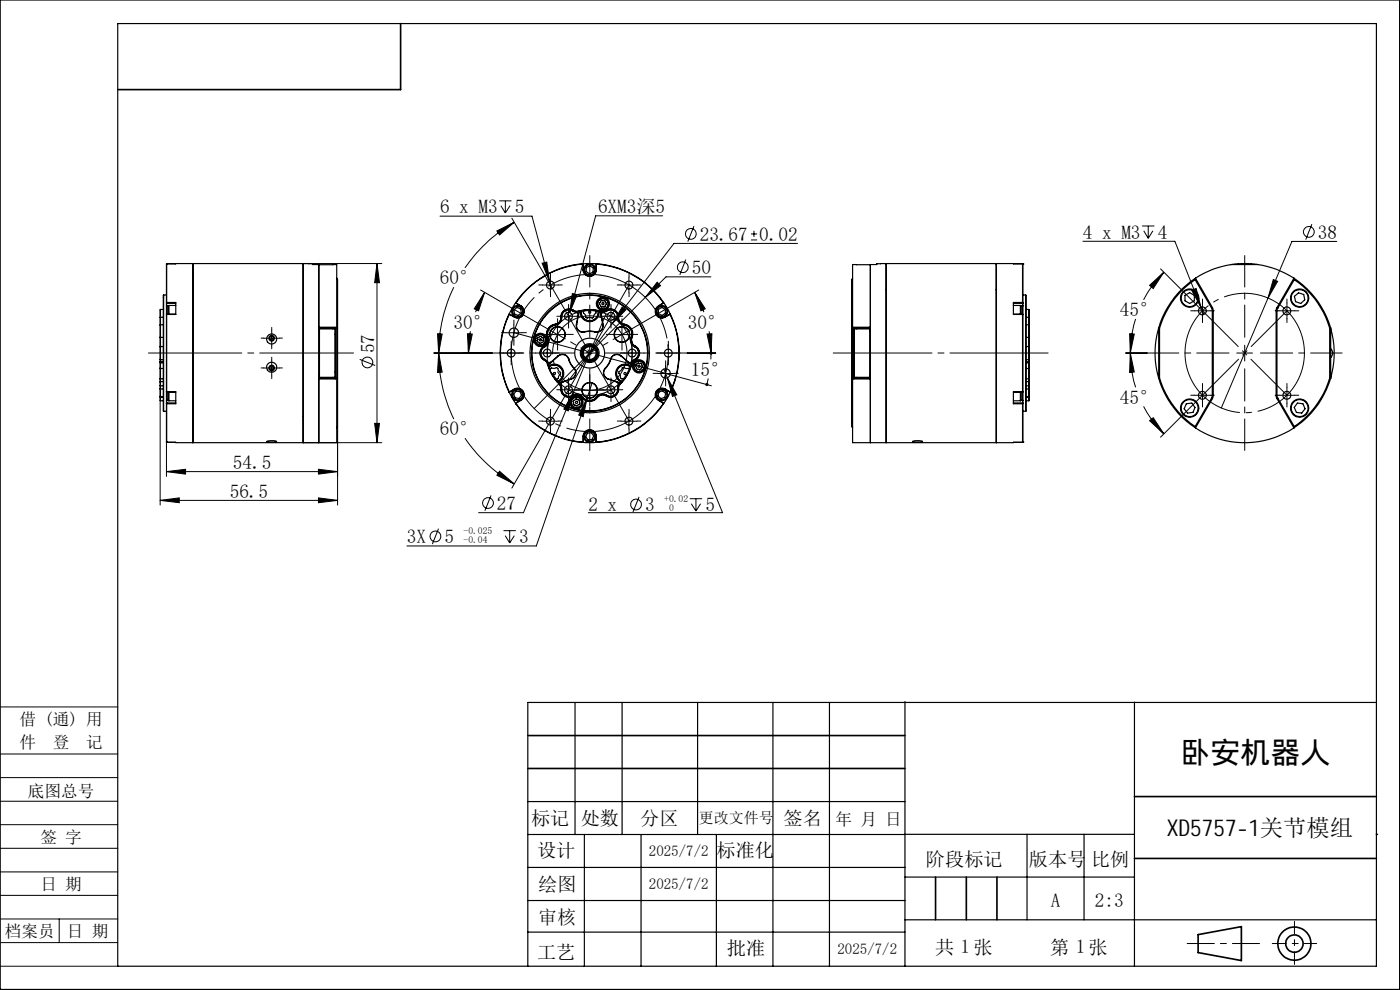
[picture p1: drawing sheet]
<svg xmlns="http://www.w3.org/2000/svg" width="297mm" height="210mm" viewBox="0 0 297 210" stroke-linecap="round" stroke-linejoin="round" font-family="sans-serif">
<defs><g id="words">
<text font-size="6.3" x="250.5" y="161.8">卧安机器人</text>
<text font-size="4.9" x="247.5" y="177.4">XD5757-1关节模组</text>
<g font-size="4.1">
<text x="93.4" y="45.3">6 x M3</text>
<text x="109.2" y="45.3">5</text>
<text x="126.9" y="45.2">6XM3深5</text>
<text x="148.5" y="51.1">23.67</text>
<text x="161.1" y="51.1">0.02</text>
<text x="229.7" y="50.6">4 x M3</text>
<text x="245.6" y="50.6">4</text>
<text x="279.6" y="50.6">38</text>
<text x="146.7" y="58.1">50</text>
<text x="93.3" y="60.3">60°</text>
<text x="96.2" y="69.7">30°</text>
<text x="145.9" y="69.7">30°</text>
<text x="237.6" y="67.1">45°</text>
<text x="79.4" y="75" transform="rotate(-90 79.4 75)">57</text>
<text x="146.6" y="79.7">15°</text>
<text x="237.6" y="85.6">45°</text>
<text x="93.3" y="92.4">60°</text>
<text x="49.4" y="99.5">54.5</text>
<text x="48.7" y="105.5">56.5</text>
<text x="105.4" y="108.2">27</text>
<text x="124.8" y="108.5">2 x</text>
<text x="136.8" y="108.5">3</text>
<text x="149.7" y="108.5">5</text>
<text x="86.3" y="115.2">3X</text>
<text x="94.3" y="115.2">5</text>
<text x="110.2" y="115.2">3</text>
<text x="112.7" y="175.1">标记</text>
<text x="123.2" y="175.1">处数</text>
<text x="135.8" y="175.1">分区</text>
<text x="166.2" y="175.1">签名</text>
<text x="113.9" y="181.8">设计</text>
<text x="152" y="181.8">标准化</text>
<text x="196.4" y="183.8">阶段标记</text>
<text x="218.3" y="183.8">版本号</text>
<text x="231.5" y="183.8">比例</text>
<text x="114.1" y="189.1">绘图</text>
<text x="114.2" y="196.1">审核</text>
<text x="222.9" y="192.5">A</text>
<text x="232.3" y="192.5">2:3</text>
<text x="113.9" y="203.3">工艺</text>
<text x="154.2" y="202.6">批准</text>
<text x="198.4" y="202.3">共 1 张</text>
<text x="222.8" y="202.3">第 1张</text>
</g>
<g font-size="3.5">
<text x="4.2" y="153.7">借 (通) 用</text>
<text x="4.2" y="158.7">件</text>
<text x="11.2" y="158.7">登</text>
<text x="18.3" y="158.7">记</text>
<text x="5.9" y="169">底图总号</text>
<text x="8.6" y="178.9">签 字</text>
<text x="177.2" y="175.1">年 月 日</text>
<text x="8.6" y="188.8">日 期</text>
<text x="1" y="198.7">档案员</text>
<text x="14.2" y="198.7">日 期</text>
</g>
<g font-size="3.2">
<text x="148.3" y="174.6">更改文件号</text>
<text x="137.6" y="181.6">2025/7/2</text>
<text x="137.6" y="188.6">2025/7/2</text>
<text x="177.7" y="202.5">2025/7/2</text>
</g>
<g font-size="2">
<text x="140.9" y="106.4">+0.02</text>
<text x="98.3" y="113.2">-0.025</text>
<text x="141.9" y="108.5">0</text>
<text x="98.3" y="115.2">-0.04</text>
</g>
</g></defs>
<g fill="none" stroke="#000" stroke-width=".21">
<path d="M64.3 55.9h16.7M80 55.9l.5 4.1h-1zM80 55.9v38M93.3 45.9h19.6l3.7 13.7M105.4 49l3.7-1.8-3.1 2.6zM105.9 42.6h2.6M106.3 43.6l.9 1.6M107.2 42.6v2.6M108.2 43.6l-1 1.6M108.6 46.3l8.2 14.2M109.1 47.2a31.4 31.4 0 0 0-10.5 9.6M115 55.8l1-.2 .6 4z"/>
<path d="M116.6 59.6l.4 1.7M116.8 58.8v3.3M133.4 58.8v3.3M139.4 59.9l.7 .7-3.2 2.5zM140.6 45.8h-14.2l-5.5 20.5M145.5 55.1l-1.3 3.2M147.2 48l-1.3 3.3M150.8 58.7h-9.5l-4.4 4.4M159.3 50.9h1.3M159.3 49.6h1.3M159.9 49v1.3M169.2 51.6h-26.2l-13.1 17"/>
<path d="M229.7 51.2h19.5l6.2 15.5M242.3 47.9h2.6M242.6 49l1 1.5M243.6 47.9v2.6M244.6 49l-1 1.5M246.2 57l8.9 8.9M246.9 57.7a21.9 21.9 0 0 0-4.3 5.9M270.1 59.3l.9 .4-2 3.5zM278.3 47.5l-1.3 3.3M283.6 51.2h-9.5l-15 35.4M56 71.7h3.3M56 78.1h3.3"/>
<path d="M57.6 70.1v3.3M57.6 76.4v3.3M76.3 76.2l3.3 1.3M92 74.9h12.4M92.8 70.8l1 .1-.7 4zM93.1 74.9l.7 4-1 .1zM93.1 74.9a32 32 0 0 0 3.2 14M96.3 60.9a32 32 0 0 0-3.2 14M99.2 70.8l1 .1-.8 4zM99.8 70.3l-.3 1.7-.1 2.9M102 61.5l16.3 9.5M102.8 62l-1.3 3.9-.9-.4z"/>
<path d="M102.8 62l-1.1 2.1-.8 2.1M106.8 74.9h3.3M107.4 70.6h3.3M108.4 73.2v3.4M109 68.9v3.3M114.4 74.9h3.4M115.1 60.5h3.3M116.1 73.2v3.4M116.6 71h3.3M118.3 69.3v3.3M118.9 67.1h3.4M120.6 65.4v3.4"/>
<path d="M121.4 62.3l1 .2-1.5 3.8zM123.4 74.9h3.4M125.1 73.2v3.4M127.9 67.1h3.4M128.6 66.6l-17.5 42.2h-9.6M129.6 65.4v3.4M129.9 68.6l-9.6 12.6M130.3 71h3.3M131.8 60.5h3.3M131.9 69.3v3.3M132 65.1l.8 .6-2.9 2.9zM132.4 74.9h3.4"/>
<path d="M134.1 73.2v3.4M136.9 63.1l-23.6 23.6M139.5 79.2h3.4M140.1 74.9h3.3M140.8 78.3l.8 1.8M141.2 77.5v3.4M141.2 79.2l9.7 2.6M141.8 73.2v3.4M145.8 74.9h6M147.4 62l2.2 3.5-.9 .4zM147.4 62l1.3 2.6 .6 1.6M148.2 61.5l-16.3 9.5"/>
<path d="M150 70.9l1-.1-.2 4.1zM150.4 70.3l.4 4.6M150.8 74.9v1.3M238.8 74.9h4.6M239.6 70.8l1 .1-.8 4zM239.8 74.9l.8 4-1 .1zM239.8 74.9a23.9 23.9 0 0 0 1.1 7.3M240.9 67.7a23.9 23.9 0 0 0-1.1 7.2M243.9 60.5l3-2.8-2.2 3.5zM252.8 61.6l1-.4 1 4zM253.4 65.9h3.4M255.1 64.3v3.3"/>
<path d="M262.4 74.9h3.3M264.1 73.2v3.4M271.3 65.9h3.4M273 64.3v3.3M34 84.9v22.2M35.3 93.8v7.3M64.3 93.9h16.7M67.6 99.5l4 .5-4 .6zM71.6 90.5v16.6M79.5 89.8h1l-.5 4.1zM98.6 92.9a32.2 32.2 0 0 0 10.5 9.7M106 100l3.1 2.6-3.7-1.8z"/>
<path d="M115.1 89.4h3.3M116.8 89.4l-8.2 14.1M116.8 87.7v3.3M118.9 82.7h3.4M120.6 81v3.4M121.6 83.2l-1.1 4-.9-.4zM123.4 82.8h3.4M124.6 84.4l-.9 4-.9-.4zM124.6 84.4l-10.8 31.4h-27.5M125.1 81.1v3.3M125.6 81.2l-1 3.2M127.9 82.7h3.4"/>
<path d="M129.6 81v3.4M131.8 89.4h3.3M133.4 87.7v3.3M141.6 80.1l2 3.6-.9 .4zM141.6 80.1l11.7 28.7h-28.5M150.2 80.3l-.2 1.3M242.6 86.2a22.5 22.5 0 0 0 4.3 5.8M243.9 89.2l.8-.6 2.2 3.4zM253.4 83.8h3.4M255.1 83.8l-8.9 8.9M255.1 82.2v3.3M271.3 83.8h3.4"/>
<path d="M273 82.2v3.3M34 106.1l4-.5v1zM34 106.1h37.6M35.3 100l4.1-.5v1.1zM35.3 100h36.3M67.6 105.6l4 .5-4 .5zM93 112.1l-1.3 3.3M104.2 105.1l-1.3 3.2M106.8 112.6h2.6M107.2 113.6l.9 1.6M108.1 112.6v2.6M109.1 113.6l-1 1.6"/>
<path d="M135.6 105.4l-1.3 3.2M146.3 105.8h2.6M146.6 106.8l1 1.6M147.6 105.8v2.6M148.6 106.8l-1 1.6M.1 159.9h24.9M.1 150h24.9M.1 179.9h24.9M.1 174.9h24.9M.1 170h24.9M.1 165h24.9M.1 189.9h24.9"/>
<path d="M.1 185h24.9M.1 199.9h24.9M.1 194.9h24.9M12.6 194.9v5M.1 205h25"/>
<circle cx="144.8" cy="56.7" r="1.13"/>
<circle cx="146.6" cy="49.6" r="1.15"/>
<circle cx="277.7" cy="49.2" r="1.15"/>
<circle cx="77.9" cy="76.9" r="1.15"/>
<circle cx="92.4" cy="113.8" r="1.15"/>
<circle cx="103.5" cy="106.7" r="1.14"/>
<circle cx="134.9" cy="107" r="1.15"/>
</g>
<path d="M132.7 72.6a7.9 7.9 0 0 0-13.3-3.2 7.9 7.9 0 0 0 3.7 13.1 7.9 7.9 0 0 0 9.7-9.5l-.1-.4" fill="none" stroke="#000" stroke-width=".21" stroke-dasharray="30.5 1.3 1.3 1.3" stroke-dashoffset="7.8" stroke-linecap="butt"/>
<path d="M133.7 72.3a9 9 0 0 0-15-3.8 9 9 0 0 0 3.8 15 9 9 0 0 0 11.4-10.4l-.2-.8" fill="none" stroke="#000" stroke-width=".21" stroke-dasharray="30.5 1.3 1.3 1.3" stroke-dashoffset="4.2" stroke-linecap="butt"/>
<path d="M141.1 70a16.7 16.7 0 0 0-27.9-6.8 16.7 16.7 0 0 0 7.4 27.7 16.7 16.7 0 0 0 20.8-19.8l-.3-1.1" fill="none" stroke="#000" stroke-width=".21" stroke-dasharray="30.5 1.3 1.3 1.3" stroke-linecap="butt"/>
<path d="M276.2 71.2a12.7 12.7 0 0 0-21.2-5.2 12.7 12.7 0 0 0 5.6 21.1 12.7 12.7 0 0 0 15.8-14.9l-.2-1" fill="none" stroke="#000" stroke-width=".21" stroke-dasharray="30.5 1.3 1.3 1.3" stroke-dashoffset="9.9" stroke-linecap="butt"/>
<g fill="none" stroke="#000" stroke-width=".35">
<path d="M0 0h297v209.9h-297zM85 5v14h-60M112 156h80M112 163h80M240.7 169h51.3M292 177h.1M198.5 186v9.1M205 186v9.1M211.5 186v9.1M240.7 182.1h51.3M254.2 198.3l9.1-1.7v7.2l-9.1-1.7z"/>
<circle cx="274.6" cy="200.2" r="3.5"/>
<circle cx="274.6" cy="200.2" r="1.85"/>
</g>
<path d="M121.8 74.9h-17.3M125.1 71.5v-17.3M125.1 78.2v17.3M128.5 74.9h17.3M260.7 74.9h-17.3M264.1 71.5v-17.3M264.1 78.2v17.3M267.4 74.9h17.3" fill="none" stroke="#000" stroke-width=".21" stroke-dasharray="30.5 1.3 1.3 1.3" stroke-dashoffset="23.6"/>
<g fill="none" stroke="#000" stroke-width=".21" stroke-dasharray="30.5 1.3 1.3 1.3">
<path d="M116.8 58.8v-.9M133.5 58.8v-.9M56 71.7h-.6M56 78h-.6M57.6 70v-.6M57.6 73.4v.6M57.6 76.4v-.6M57.6 79.7v.6M59.3 71.7h.6M59.3 78h.6M106.8 74.9h-.8M107.4 70.6h-1"/>
<path d="M108.5 73.2v-.8M108.5 76.5v.9M109 68.9v-1M109 72.2v1M110.1 74.9h.9M110.7 70.6h1M114.5 74.9h-.9M115.1 60.4h-.8M116.1 73.2v-.8M116.1 76.5v.9M116.6 70.9h-1.6M116.8 62.1v.8"/>
<path d="M117.8 74.9h.8M118.3 69.3v-1.7M118.3 72.6v1.7M118.5 60.4h.8M119 67.1h-.9M120 70.9h1.6M120.6 65.4v-.8M120.6 68.8v.8M122.3 67.1h.8M128 67.1h-.9M129.6 65.4v-.8M129.6 68.8v.8"/>
<path d="M130.3 70.9h-1.7M131.3 67.1h.8M131.8 60.4h-.8M132 69.3v-1.7M132 72.6v1.7M132.5 74.9h-.9M133.5 62.1v.8M133.6 70.9h1.7M134.1 73.2v-.8M134.1 76.5v.9M135.1 60.4h.9M135.8 74.9h.8"/>
<path d="M139.5 79.2h-1M140.1 74.9h-.8M141.2 77.5v-1M141.8 73.2v-.8M141.8 76.5v.9M142.9 79.2h1M143.5 74.9h.8M253.4 65.9h-.8M255.1 64.3v-.9M255.1 67.6v.8M256.8 65.9h.8M271.3 65.9h-.8"/>
<path d="M273 64.3v-.9M273 67.6v.8M274.7 65.9h.8M115.1 89.3h-.8M116.8 87.6v-.8M116.8 91v.8M118.5 89.3h.8M119 82.7h-.9M120.6 81v-.8M120.6 84.3v.9M122.3 82.7h.8M123.5 82.8h-1.7"/>
<path d="M125.1 81.1v-1.7M125.1 84.4v1.7M126.8 82.8h1.7M128 82.7h-.9M129.6 81v-.8M129.6 84.3v.9M131.3 82.7h.8M131.8 89.3h-.8M133.5 87.6v-.8M133.5 91v.8M135.1 89.3h.9M141.2 80.9v1"/>
<path d="M253.4 83.8h-.8M255.1 82.2v-.9M255.1 85.5v.8M256.8 83.8h.8M271.3 83.8h-.8M273 82.2v-.9M273 85.5v.8M274.7 83.8h.8"/>
</g>
<path d="M75 74.9h-43.5" fill="none" stroke="#000" stroke-width=".21" stroke-dasharray="30.5 1.3 1.3 1.3" stroke-dashoffset="10.6"/>
<path d="M176.8 74.9h45.5" fill="none" stroke="#000" stroke-width=".21" stroke-dasharray="30.5 1.3 1.3 1.3" stroke-dashoffset="9.5"/>
<path d="M109 70.6l32.2 8.6M116.8 60.4l16.7 28.9M133.5 60.4l-16.7 28.9" fill="none" stroke="#000" stroke-width=".21" stroke-dasharray="30.5 1.3 1.3 1.3" stroke-dashoffset="15.9"/>
<path d="M118.3 70.9l6.8 4M125.1 74.9l6.9-4" fill="none" stroke="#000" stroke-width=".21" stroke-dasharray="30.5 1.3 1.3 1.3" stroke-dashoffset="28.6"/>
<path d="M255.1 65.9l17.9 17.9M273 65.9l-17.9 17.9" fill="none" stroke="#000" stroke-width=".21" stroke-dasharray="30.5 1.3 1.3 1.3" stroke-dashoffset="19.8"/>
<path d="M251.8 200.1h15.4" fill="none" stroke="#000" stroke-width=".21" stroke-dasharray="30.5 1.3 1.3 1.3" stroke-dashoffset="24.7"/>
<path d="M269.9 200.1h9.4" fill="none" stroke="#000" stroke-width=".21" stroke-dasharray="30.5 1.3 1.3 1.3" stroke-dashoffset="27.5"/>
<path d="M274.6 195.4v9.2" fill="none" stroke="#000" stroke-width=".21" stroke-dasharray="30.5 1.3 1.3 1.3" stroke-dashoffset="27.9"/>
<g fill="none" stroke="#000" stroke-width=".25">
<path d="M35.3 56v8.2M35.3 56h.1M35.3 55.9v8.3M35.3 55.9h.1M35.3 55.9v.1M40.9 55.9h-5.6M40.9 55.9v38M40.9 55.9l.1 .1M64.3 55.9v38zM71.4 59v-2.9l-3.8 .1 .1 13.2M71.4 59v10.6M71.4 59l.2 .3v10.3"/>
<path d="M123.6 56a19.1 19.1 0 0 0-14.1 8.2M123.6 56l.1 .1M123.6 55.9l.2 .2M123.6 55.9a19.1 19.1 0 0 0-14.2 8.3M123.6 55.9h3M123.6 55.9v.1M123.7 57.2a1.41 1.41 0 0 0 1.4 1.4 1.41 1.41 0 0 0 1.4-1.4M123.7 56.1v1.1M123.7 56.1h.1M123.7 57.2h.1M123.8 57.2a1.34 1.34 0 0 0 1.3 1.4 1.34 1.34 0 0 0 1.3-1.4M123.8 56.1v1.1"/>
<path d="M124.4 56.8l.8-.4 .7 .5-.1 .8-.7 .4-.7-.5zM126.4 56.1v1.1M126.4 56.1h.1M126.4 57.2h.1M126.5 56.1v1.1M126.6 56l-.1 .1M126.6 56a19.2 19.2 0 0 1 14.1 8.2M126.6 55.9a19.1 19.1 0 0 1 14.2 8.3M126.6 55.9l-.2 .2M126.6 55.9v.1M180.9 59l-.2 .3v10.3M180.9 59v10.6"/>
<path d="M180.9 59v-2.9l3.7 .1v13.2M188 55.9v38zM211.4 55.9h5.5M211.4 55.9v38M211.4 55.9l-.1 .1M216.9 55.9v8.3M216.9 55.9h.1M216.9 55.9l.1 .1M217 56v8.2M217 56h.1M253.5 59.3a18.8 18.8 0 0 0-7.5 10.3M253.5 59.3l3.5 6.1"/>
<path d="M253.6 59a18.8 18.8 0 0 0-7.8 10.6M253.6 59l-.1 .3M253.6 59l3.6 6.3M261.2 56.1a18.4 18.4 0 0 0-7.6 2.9M261.2 56.1h5.7M262.7 55.9l-1.5 .2M262.7 55.9h2.7M262.7 55.9v.2M265.4 55.9l1.5 .2M265.4 55.9v.2M266.9 56.1a18.8 18.8 0 0 1 7.6 2.9M274.5 59a19.2 19.2 0 0 1 7.8 10.6"/>
<path d="M274.5 59l-3.6 6.3M274.5 59l.1 .3M274.6 59.3a18.5 18.5 0 0 1 7.5 10.3M274.6 59.3l-3.5 6.1M34 73.6v2.6M34 76.2v.5M34 71.5v2.1M34 76.7v.2M34 69v2.5M34 67.3v1.7M34 76.9v1.2M34 78.1v2.3"/>
<path d="M34 67.3h.6M34 76.9v.1M34 76.2v.1M34 76.7h.1M34 71.5v.1M34 78.1v.1M34 73.5v2.8M34 76.3v.4M34 71.6v1.9M34 76.7v.3M34 68.9v2.7M34 65.6v3.3"/>
<path d="M34 65.6v1.7M34 77v1.2M34 78.2v2.2M34 77h.6M34 65.6h.6M34 73.5v.1M34 68.9v.1M34 76.3h.6M34 73.5h.6M34 76.7h.6M34 71.6h.6M34 68.9h.6"/>
<path d="M34 78.2h.6M34.7 62.6v24.6M34.7 62.6h.6M35.3 66.7v16.4M35.3 66.7h.1M35.3 64.9v1.8M35.3 64.2v.1M35.3 64.9h.1M35.3 64.3h.1M35.3 64.3v.6M35.3 64.2h2v2.5h-2M35.3 66.6v.1"/>
<path d="M35.3 64.9v1.7M35.3 66.6h2M35.3 64.3h2M35.3 64.2h.1M35.3 64.9h.4M35.8 64.8l-.2 .1v1.7M35.8 64.8v1.8M35.8 64.8h1.5M67.6 70.2h.2M67.6 79.6h.2M67.7 69.4h3.5v11h-3.5M67.7 69.4l.2 .2h3.5"/>
<path d="M67.8 69.5v.3M67.8 69.8h3.3v10.2h-3.3M67.8 69.8v10.2M70.6 69.6v.2M71.1 70.9h.1M71.1 78.9h.1M71.4 69.6h.2M71.4 69.6v10.6M71.6 69.6v10.6M108 66.7a19.3 19.3 0 0 0 0 16.4M108 66.7h.1M108 66.7a18.8 18.8 0 0 0 0 16.4"/>
<path d="M108.1 66.7h-.1M108.1 66.7l1 .6M108.1 66.7h.1M108.1 66.7l1 .5M109 65.8l.7-.6 .8 .3 .1 .8-.7 .6-.8-.3zM109.1 67.2v.1M109.4 64.2l.1 .1M109.4 64.2l-1.4 2.5M109.4 64.2h.1M109.5 64.3l1 .6M109.5 64.2v.1M109.5 64.3h.1"/>
<path d="M110.5 64.9a1.33 1.33 0 0 1 .5 1.8 1.33 1.33 0 0 1-1.9 .5M110.5 64.9a1.38 1.38 0 0 1 .5 1.9 1.38 1.38 0 0 1-1.9 .5M110.5 64.9h.1M114.2 71.5l.3-.1 .8 .2v.8l-.2 .3-.7 .1-.1-.2-.3-.1-.1-.7zM115.5 73.4a1.68 1.68 0 0 0 0 3M115.5 76.4l.4 .4 .3 .5M115.5 73.4h.1M115.5 76.3l.5 .4 .2 .6M115.5 73.4a1.63 1.63 0 0 0 0 2.9M115.5 73.5a1.54 1.54 0 0 0-.8 1.4 1.54 1.54 0 0 0 .8 1.4M115.5 76.3l.5 .4M115.5 73.5l.1 .1"/>
<path d="M115.6 76.2l.5 .5M115.6 73.6a1.46 1.46 0 0 0-.9 1.3 1.46 1.46 0 0 0 .9 1.3M115.6 76.2l-.1 .2M116 76.7a.68 .68 0 0 0 1 .1M116.1 76.7a.6 .6 0 0 0 .8 .1M116.1 76.7h-.1M116.1 71.6a1.47 1.47 0 0 1-.6 1.8M116.1 71.6h.1M116.2 77.3a9 9 0 0 0 2.4 4.1M116.2 71.6a1.4 1.4 0 0 1-.7 1.8M116.2 77.3h.1M116.2 77.3a9.5 9.5 0 0 0 2.4 4.1"/>
<path d="M116.2 71.6a1.51 1.51 0 0 1-.7 1.9M116.3 71.5a1.59 1.59 0 0 1-.7 2.1M116.3 71.5l-.1 .1M116.3 77.7a2 2 0 0 1 3 .5 2 2 0 0 1-1 2.9M116.4 77.8a1.87 1.87 0 0 1 2.8 .5 1.87 1.87 0 0 1-.9 2.7M116.4 77.8a1.8 1.8 0 0 1 2.7 .5 1.8 1.8 0 0 1-.9 2.6M116.7 78.6v-.4l.3-.2 .7 .1 .3-.1 .4 .1v.4l.5 .5v.3l-.4 .6v.3l-.3 .2-.5-.1M116.9 76.8h.1M117 76.8l-.7 .6M117.8 68.8a2.02 2.02 0 0 0-1.7 2.8M117.8 68.8a2.04 2.04 0 0 0-1.6 2.8M117.8 68.8h.1"/>
<path d="M117.8 69a1.89 1.89 0 0 0-1.5 2.5M117.8 68.9a1.96 1.96 0 0 0-1.6 2.7M117.8 68.9v.1M118.4 75.5a1.43 1.43 0 0 1 2.3 .7M118.4 75.5l-1.5 1.3M118.4 75.5h.1M118.5 75.5a1.35 1.35 0 0 1 2.1 .7M118.5 75.5l-1.5 1.3M119 67.3a1.39 1.39 0 0 1-1.2 1.5M119 67.3h.1M119.1 67.3a1.52 1.52 0 0 1-1.3 1.6M119.1 67.3h.1"/>
<path d="M119.2 67.3a1.57 1.57 0 0 1-1.4 1.7M120.6 76.2l.5 1 .6 1M120.7 76.2a3.9 3.9 0 0 0 1.1 1.9M120.7 76.2h-.1M121.5 66a1.49 1.49 0 0 0-2.3 1.3M121.5 66l.6 .2M121.5 65.9l.6 .2M121.5 65.9a1.55 1.55 0 0 0-1.6-.1 1.55 1.55 0 0 0-.8 1.5M121.5 65.9v.1M121.6 65.9a1.65 1.65 0 0 0-2.6 1.4M121.6 65.9l.7 .2 .4-.1M121.6 65.8l.4 .2h.7"/>
<path d="M121.6 65.8a1.69 1.69 0 0 0-1.8-.1 1.69 1.69 0 0 0-.8 1.6M121.6 65.8v.1M121.7 78.2a1.32 1.32 0 0 1-.5 2.2M121.8 78.1a1.43 1.43 0 0 1-.6 2.3M121.8 78.1l-.1 .1M122.1 66.2a.61 .61 0 0 1 .5 .7M122.1 66.1a.67 .67 0 0 1 .6 .8M122.1 66.1v.1M122.3 68.8a1.38 1.38 0 0 0 1.7 1.6M122.3 68.8h.1M122.3 68.8a1.32 1.32 0 0 0 1.7 1.6M122.6 66.9l-.3 1.9"/>
<path d="M122.6 66.9h.1M122.7 66a9.2 9.2 0 0 1 4.8 0M122.7 66h.1M122.7 66.9l-.4 1.9M122.7 66a10 10 0 0 1 4.8 0M122.9 66l-.2 .9M123.1 66a1.99 1.99 0 0 0 2 2.2 1.99 1.99 0 0 0 2-2.2M123.3 65.9a1.86 1.86 0 0 0 1.8 2.2 1.86 1.86 0 0 0 1.8-2.2M123.3 65.9a1.8 1.8 0 0 0 1.8 2.1 1.8 1.8 0 0 0 1.8-2.1M123.4 75l.2 .1M123.6 75.1l-.1 .2M123.6 75.1h.1"/>
<path d="M123.7 74.3l-.2 .1M123.7 74.3h.1M123.7 74.1v.2M123.7 74.4h.1M123.8 75.9h.1M123.9 75.9l.1 .2M123.9 75.9h.1M124 70.4l.8-.2 1.4 .2M124 70.4l.8-.1 1.4 .1M124 70.4h.1M124.1 65.8l-.3 .3v.3l.3 .4 .2 .5 .3 .2 .4-.2 .6 .2 .3-.2 .1-.5 .4-.4v-.3l-.3-.3M124.2 73.6h-.1"/>
<path d="M124.2 73.6h.1M124.4 73.4l-.1 .2M124.7 76.4l.1 .1M124.7 76.4h.1M124.7 76.4h-.2M124.9 73.2l.2 .1M125.1 73.4h.1M125.1 73.3h.1M125.2 73.3h-.1M125.5 76.4l-.1 .1M125.5 76.4h.1M125.6 76.4h.1"/>
<path d="M125.9 73.4v.2M125.9 73.5v.2M125.9 73.6h.2M125.9 73.6v.1M126.2 70.4h.1M126.3 75.9h.1M126.3 75.9l-.1 .2M126.3 75.8v.1M126.4 75.8l-.1 .1M126.5 74.1v.2M126.5 74.3h.1M126.5 74.3l.2 .1"/>
<path d="M126.6 75.1h.1M126.6 75.1l.1 .2h-.2M126.8 75l-.2 .1M127.3 66l.2 .9M127.4 63.9l.3-.2 .1 .1 .3-.1 .3 .2v.3l.2 .1-.2 .7-.3 .1h-.4l-.3-.1v-.3l-.2-.1zM127.5 66h.1M127.5 66.9l.4 1.9M127.6 66.9l.4 1.9M127.6 66.9h-.1M127.9 68.8a1.33 1.33 0 0 1-1.7 1.6M127.9 68.8h.1M128 68.8a1.42 1.42 0 0 1-1.8 1.6"/>
<path d="M128.1 66.2a.61 .61 0 0 0-.5 .7M128.1 66.1a.67 .67 0 0 0-.6 .8M128.1 66.1v.1M128.4 78.1a1.39 1.39 0 0 0 .5 2.3M128.4 78.1v.1M128.4 78.2a1.32 1.32 0 0 0 .6 2.2M128.6 65.8a1.7 1.7 0 0 1 2.6 1.5M128.6 65.8l-.4 .2h-.7M128.6 65.8l.1 .1M128.7 65.9l-.8 .2-.4-.1M128.7 65.9a1.63 1.63 0 0 1 2.5 1.4M128.7 65.9l-.6 .2"/>
<path d="M128.7 65.9a1.53 1.53 0 0 1 1.6 0 1.53 1.53 0 0 1 .8 1.4M128.7 65.9v.1M128.7 66l-.6 .2M128.7 66a1.49 1.49 0 0 1 2.3 1.3M129.5 76.2l-.4 1-.7 .9M129.5 76.2h.1M129.6 76.2l-.4 1-.8 1M131 67.3a1.57 1.57 0 0 0 1.4 1.7M131 67.3h.1M131.1 67.3a1.51 1.51 0 0 0 1.3 1.6M131.2 67.3a1.39 1.39 0 0 0 1.2 1.5M131.2 67.3h.1"/>
<path d="M131.2 67.3a1.4 1.4 0 0 0 1.2 1.5M131.8 75.5a1.38 1.38 0 0 0-2.2 .7M131.8 75.5l1.4 1.3M131.8 75.5a1.4 1.4 0 0 0-2.3 .7M131.8 75.5h.1M132.4 69a1.84 1.84 0 0 1 1.5 2.5M132.4 68.8a2.06 2.06 0 0 1 1.7 2.8M132.4 68.8a2 2 0 0 1 1.6 2.8M132.4 68.9a1.96 1.96 0 0 1 1.5 2.7M132.4 68.8h.1M132.4 68.9v.1M133.2 76.8l.7 .6"/>
<path d="M133.2 76.8h.1M133.6 78.3l-.2-.2-.6 .1-.5-.3-.3 .1a.89 .89 0 0 1-.7 .8v.4l.3 .7a.63 .63 0 0 0 .9 .4M133.8 77.8a1.8 1.8 0 0 0-2.8 .5 1.8 1.8 0 0 0 1 2.6M133.8 77.8a1.87 1.87 0 0 0-2.8 .5 1.87 1.87 0 0 0 1 2.7M133.8 77.7a2 2 0 0 0-2.9 .5 2 2 0 0 0 1 2.9M133.9 71.5a1.66 1.66 0 0 0 .8 2.1M133.9 71.5v.1M133.9 77.3a9.5 9.5 0 0 1-2.3 4.1M133.9 71.6a1.58 1.58 0 0 0 .8 1.9M133.9 77.3h.1M134 77.3a9 9 0 0 1-2.4 4.1M134 71.6a1.4 1.4 0 0 0 .7 1.8"/>
<path d="M134 71.6h.1M134.1 71.6a1.4 1.4 0 0 0 .6 1.8M134.1 76.7a.59 .59 0 0 1-.9 .1M134.1 76.7h.1M134.2 76.7a.64 .64 0 0 1-1 .1M134.7 73.6a1.48 1.48 0 0 1 .8 1.3 1.48 1.48 0 0 1-.8 1.3M134.7 76.2l-.6 .5M134.7 76.2v.2M134.7 76.3l-.5 .4-.3 .6M134.7 73.4a1.6 1.6 0 0 1 .9 1.5 1.6 1.6 0 0 1-.9 1.4M134.7 73.5a1.57 1.57 0 0 1 0 2.8M134.7 76.3l-.5 .4"/>
<path d="M134.7 73.5v.1M134.7 76.4l-.4 .4-.3 .5M134.7 73.4a1.66 1.66 0 0 1 1 1.5 1.66 1.66 0 0 1-1 1.5M134.7 73.4h.1M135.1 77.1l.8-.1 .3 .2-.1 .2 .2 .3-.3 .6-.8 .1-.2-.3v-.2l-.2-.2zM139.7 65.6l.7-.4 .7 .4v.9l-.7 .4-.7-.4zM139.7 64.9a1.39 1.39 0 0 0-.5 1.9 1.39 1.39 0 0 0 1.9 .5M139.7 64.9h.1M139.7 64.9a1.34 1.34 0 0 0-.5 1.8 1.34 1.34 0 0 0 1.9 .5M140.7 64.3l-1 .6M140.7 64.3h.1M140.7 64.2v.1"/>
<path d="M140.8 64.2l-.1 .1M140.8 64.2l1.4 2.5M140.8 64.2h-.1M141.1 67.2v.1M142.1 66.7h.1M142.1 66.7l-1 .5M142.1 66.7l-1 .6M142.2 66.7a18.8 18.8 0 0 1 0 16.4M142.2 66.7a18.9 18.9 0 0 1 0 16.4M142.2 66.7h.1M180.7 69.6v10.6M180.9 69.6v10.6"/>
<path d="M180.9 69.6h-.2M181.1 70.9h.1M181.1 78.9h.1M181.6 69.6v.2M184.5 69.5v.3M184.5 70.2h.1M184.5 79.6h.1M184.5 69.8h-3.3v10.2h3.3M184.5 69.8v10.2M184.6 69.4h-3.5v11h3.5M184.6 69.4l-.2 .2h-3.5M215 64.8h1.5"/>
<path d="M215 66.6h1.9M215 64.3h1.9M216.5 64.8l.1 .1v1.7M216.5 64.8v1.8M216.6 64.9h.3M216.9 64.2h-1.9v2.5h1.9M216.9 66.7v16.4M216.9 66.6v.1M216.9 64.9v1.7M216.9 64.2v.1M216.9 66.6l.1 .1M216.9 66.7h.1"/>
<path d="M216.9 64.2h.1M216.9 64.3v.6M217 66.7v16.4M217 66.7h.1M217 64.9v1.8M217 64.2v.1M217 62.6h.6M217 64.9h-.1M217 64.3h-.1M217 64.3v.6M217.6 62.6v24.6M217.7 67.3h.6"/>
<path d="M217.7 77h.6M217.7 65.6h.6M217.7 76.3h.6M217.7 73.5h.6M217.7 76.7h.6M217.7 71.6h.6M217.7 68.9h.6M217.7 78.2h.6M218.3 73.5v2.8M218.3 71.6v1.9M218.3 76.3v.4M218.3 76.7v.3"/>
<path d="M218.3 68.9v2.7M218.3 65.6v3.3M218.3 65.6v1.7M218.3 77v1.2M218.3 78.2v2.2M218.3 73.5v.1M218.3 68.9v.1M218.3 73.6v2.6M218.3 76.2v.5M218.3 71.5v2.1M218.3 76.7v.2M218.3 69v2.5"/>
<path d="M218.3 67.3v1.7M218.3 76.9v1.2M218.3 78.1v2.3M218.3 76.9v.1M218.3 76.2v.1M218.3 76.7h.1M218.3 71.5v.1M218.3 78.1v.1M245.8 69.6a18.6 18.6 0 0 0 0 10.6M245.8 69.6h.2M245.8 69.6v10.6M246 69.6v10.6"/>
<path d="M251.4 62.6l1-.5 1 .5v1.2l-1 .6-1-.6zM257 65.4l.2 .5M257.2 65.9v18M257.2 65.9h.2M257.2 65.3l.2 .6M257.2 65.3l-.2 .1M257.4 65.9v18M270.7 65.9h.2M270.7 65.9v18M270.9 65.3l-.2 .6M270.9 65.9v18M270.9 65.3l.2 .1"/>
<path d="M271.1 65.4l-.2 .5M274.6 62.9l.9-.8 1.1 .4 .2 1.1-.9 .8-1.1-.4zM282.1 69.6v10.6M282.3 73.9l.2 .2a1.28 1.28 0 0 1-.2 1.8M282.3 69.6a19.4 19.4 0 0 1 0 10.6M282.3 69.6h-.2M282.3 69.6v10.6M34 81v.8M34 81.8v.7M34 82.5v1.6M34 84.2v.8M34 82.5h.6"/>
<path d="M34 84.1h.1M34 81.8h.1M34 80.4v.6M34 84.1v.1M34 84.2h.1M34 81.8v2.3M34 85h.6M34 84.1h.6M34 81h.1M34 80.4h.1M34 80.4h.6M34 81h.6"/>
<path d="M34 81.8h.6M34 84.2h.6M34.7 87.2h.6M35.3 83.1h.1M35.3 83.1v1.8M35.3 85.5v.1M35.3 85.6v8.2M35.3 93.8h.1M35.3 83.1v.1M35.3 85.6h.1M35.3 84.9v.6M35.3 93.8l5.6 .1"/>
<path d="M35.3 83.1h2v2.5h-2M35.3 83.2v1.7M35.3 83.2h2M35.3 84.9h.1M35.3 85.5h2M35.3 85.5h.1M35.3 84.9h.4M35.6 83.2v1.7l.2 .1M35.8 83.2v1.8M35.8 85h1.5M41 93.8l-.1 .1M56.6 93.7v-.1a3.4 3.4 0 0 1 2.1 .1l-.7 .1z"/>
<path d="M67.7 80.4l-.1 13.5v-37.8h-1.3v-.2h-.8h-24.5v38h30.4v-3.1M67.8 80v.3M70.6 80v.2M71.4 80.2v10.6M71.4 80.2h-3.6l-.1 .2M71.6 80.2v10.3l-.2 .3M71.6 80.2h-.2M108 83.1h.1M108 83.1l1.4 2.5M108.1 83.1h.1M109.1 82.5a1.4 1.4 0 0 1 1.9 .5 1.4 1.4 0 0 1-.5 1.9M109.1 82.5l-1 .6"/>
<path d="M109.1 82.5v.1M109.1 82.6a1.33 1.33 0 0 1 1.9 .5 1.33 1.33 0 0 1-.5 1.8M109.1 82.6l-1 .5M109.4 85.6a18.9 18.9 0 0 0 14.2 8.2M109.5 85.5l-.1 .1M109.5 83l.8 .1 .3 .7-.5 .7-.8-.1-.3-.8zM109.5 85.5h.1M109.5 85.6a18.9 18.9 0 0 0 14.1 8.2M109.5 85.5v.1M109.5 85.6h-.1M110.5 84.9h.1M110.5 84.9l-1 .6"/>
<path d="M118.6 81.4l.3 .5 .1 .6M118.6 81.4l.4 .5v.6M118.6 81.4h.1M119 82.5a1.66 1.66 0 0 0 .8 1.6 1.66 1.66 0 0 0 1.8-.1M119 81.8l.1 .7M119 82.5h.1M119 82.5a1.65 1.65 0 0 0 2.6 1.5M119.1 81.8l.1 .7M119.1 81.8h-.1M119.1 82.5a1.55 1.55 0 0 0 .8 1.5 1.55 1.55 0 0 0 1.6-.1M119.1 82.5h.1M119.2 82.5a1.49 1.49 0 0 0 2.3 1.3"/>
<path d="M119.4 81a.57 .57 0 0 0-.3 .8M119.4 81a.71 .71 0 0 0-.4 .8M119.4 81h.1M119.4 81l-.9 .3M121.2 80.4h.1M121.2 80.4l-1.8 .6M121.5 83.8a1.59 1.59 0 0 1 2.1 .4M121.5 83.8v.1M121.5 83.9a1.58 1.58 0 0 1 2.1 .3M121.6 84a1.48 1.48 0 0 1 1.9 .3M121.6 84h.1M121.6 84a1.39 1.39 0 0 1 1.9 .3"/>
<path d="M121.7 84.9l.7-.3 .2 .2h.2l.2 .7-.1 .3-.7 .3-.4-.2-.2-.2zM123.5 84.3a2.06 2.06 0 0 0 3.3 0M123.5 84.3h.1M123.6 93.8h3M123.6 84.2a1.84 1.84 0 0 0 3 0M123.6 93.8h.1M123.6 84.2h.1M123.7 92.6a1.41 1.41 0 0 1 1.4-1.5 1.41 1.41 0 0 1 1.4 1.5M123.7 93.7l-.1 .1M123.7 92.6v1.1M123.7 92.6h.1M123.7 93.7h.1"/>
<path d="M123.8 92.6a1.34 1.34 0 0 1 1.3-1.4 1.34 1.34 0 0 1 1.3 1.4M123.8 93.7l-.2 .1M123.8 92.6v1.1M124.6 91.9l.8-.1 .5 .7-.3 .7-.8 .1-.6-.6zM126.4 93.7l.2 .1M126.4 92.6v1.1M126.4 92.6h.1M126.4 93.7h.1M126.5 93.7l.1 .1M126.5 92.6v1.1M126.6 84.2l.2 .1M126.6 93.8h.1"/>
<path d="M128.6 84a1.37 1.37 0 0 0-1.8 .3M128.7 84a1.62 1.62 0 0 0-2.3 .6 2.01 2.01 0 0 1-2.9-.3M128.7 84h-.1M128.7 83.9a1.69 1.69 0 0 0-2.3 .6 1.93 1.93 0 0 1-2.8-.3M128.7 83.8a1.59 1.59 0 0 0-2.1 .4M128.7 83.8v.1M128.9 80.4l1.9 .6M129 80.4h-.1M129 80.4l1.8 .6M130.8 81a.57 .57 0 0 1 .3 .8M130.8 81a.65 .65 0 0 1 .4 .8M130.8 81h.1"/>
<path d="M130.8 81l.9 .3M131 82.5a1.49 1.49 0 0 1-2.3 1.3M131 82.5h.1M131.1 82.5a1.53 1.53 0 0 1-.8 1.4 1.53 1.53 0 0 1-1.6 0M131.1 81.8l-.1 .7M131.1 81.8h.1M131.2 82.5a1.63 1.63 0 0 1-2.5 1.5M131.2 82.5h.1M131.2 81.8l-.1 .7M131.2 82.5a1.67 1.67 0 0 1-.8 1.6 1.67 1.67 0 0 1-1.8-.1M131.6 81.4l-.4 .5v.6M131.6 81.4h.1"/>
<path d="M131.6 81.4l-.3 .5-.1 .6M139.7 84.9l1 .6M139.7 84.9h.1M139.8 83.2l.7-.3 .7 .6-.2 .8-.8 .3-.6-.6zM140.7 85.5v.1M140.7 85.6a19 19 0 0 1-14.1 8.2M140.7 85.5l.1 .1M140.7 85.6h.1M140.7 85.5h.1M140.8 85.6a18.9 18.9 0 0 1-14.2 8.2M141.1 82.6a1.34 1.34 0 0 0-1.9 .5 1.34 1.34 0 0 0 .5 1.8M141.1 82.6l1 .5"/>
<path d="M141.1 82.5a1.41 1.41 0 0 0-1.9 .5 1.41 1.41 0 0 0 .5 1.9M141.1 82.5l1 .6M141.1 82.5v.1M142.1 83.1h.1M142.2 83.1h-.1M142.2 83.1h.1M142.2 83.1l-1.4 2.5M180.7 80.2v10.3l.2 .3M180.7 80.2h.2M180.9 80.2v10.6M180.9 80.2h3.6l.1 .2M181.6 80v.2"/>
<path d="M184.5 80v.3M184.6 80.4v13.5v-37.8h1.4v-.2h.8h24.5v38h-30.4v-3.1M193.6 93.6h.1a2.43 2.43 0 0 1 2 .1l-1.5 .1zM211.3 93.8l.1 .1M215 85h1.5M215 83.2h1.9M215 85.5h1.9M216.5 83.2v1.8M216.6 83.2v1.7l-.1 .1M216.6 84.9h.3M216.9 83.1h-1.9v2.5h1.9M216.9 85.6v8.2"/>
<path d="M216.9 93.8l-5.5 .1M216.9 83.1v.1M216.9 83.2v1.7M216.9 85.5v.1M216.9 93.8h.1M216.9 84.9h.1M216.9 85.5h.1M216.9 84.9v.6M217 83.1h.1M217 83.1v1.8M217 85.5v.1M217 85.6v8.2"/>
<path d="M217 93.8h.1M217 87.2h.6M217 83.1l-.1 .1M217 93.8h-.1M217 83.1h-.1M217 85.6h-.1M217 84.9v.6M217.7 82.5h.6M217.7 85h.6M217.7 84.1h.6M217.7 80.4h.6M217.7 81h.6"/>
<path d="M217.7 81.8h.6M217.7 84.2h.6M218.3 81v.8M218.3 81.8v2.3M218.3 84.2v.8M218.3 80.4v.6M218.3 84.1v.1M218.3 81h.1M218.3 80.4h.1M218.3 81.8v.7M218.3 82.5v1.6M218.3 84.1h.1"/>
<path d="M218.3 81.8h.1M218.3 84.2h.1M245.8 80.2a18.9 18.9 0 0 0 7.8 10.6M246 80.2a19 19 0 0 0 7.5 10.3M246 80.2h-.2M251.7 85.6l1.1-.1 .7 .9-.4 1.1-1.2 .1-.7-.9zM253.5 90.5l.1 .3M253.6 90.8a18.9 18.9 0 0 0 20.9 0M257 84.4l-3.5 6.1M257 84.4l.2 .2M257.2 83.9l-.2 .5M257.2 83.9h.2"/>
<path d="M257.2 84.6l-3.6 6.2M257.4 83.9l-.2 .7M270.7 83.9l.2 .7M270.7 83.9h.2M270.9 83.9l.2 .5M270.9 84.6l3.6 6.2M271.1 84.4l-.2 .2M271.1 84.4l3.5 6.1M274.6 90.5l-.1 .3M275.2 85.5l1.2 .1 .5 1.1-.7 .9-1.2-.1-.4-1.1zM282.1 80.2a19.2 19.2 0 0 1-7.5 10.3M282.1 80.2h.2"/>
<path d="M282.3 80.2a18.9 18.9 0 0 1-7.8 10.6M122 149v28M132 149v28M148 149v28M164 149v56M176 149v56M192 148.8v56.2M240.7 148.9v56.1M292 149h-180v56M112 170h80M112 177h80M124 177v28"/>
<path d="M136 177v28M152 177v28M192 177h48.7M217.9 177v18.1M230 177v18.1M112 184h80M112 191h80M112 197.7h80M192 186h48.7M192 195.1h100M25 205h267v-200h-267v200"/>
<circle cx="125.1" cy="57.2" r="1.26"/>
<circle cx="125.1" cy="57.2" r="1.07"/>
<circle cx="57.6" cy="78.1" r=".41"/>
<circle cx="57.6" cy="71.7" r=".41"/>
<circle cx="57.6" cy="71.9" r="1.07"/>
<circle cx="57.6" cy="78.1" r=".59"/>
<circle cx="57.6" cy="71.7" r=".6"/>
<circle cx="57.6" cy="77.9" r="1.08"/>
<circle cx="108.4" cy="74.9" r=".83"/>
<circle cx="109" cy="70.6" r=".99"/>
<circle cx="109.8" cy="66.1" r="1.07"/>
<circle cx="109.8" cy="66.1" r="1.27"/>
<circle cx="114.6" cy="72.1" r="1.17"/>
<circle cx="114.6" cy="72.1" r="1.09"/>
<circle cx="114.6" cy="72.1" r=".23"/>
<circle cx="114.6" cy="72.1" r="1.4"/>
<circle cx="116.1" cy="74.9" r=".84"/>
<circle cx="116.8" cy="60.5" r=".84"/>
<circle cx="117.6" cy="79.2" r=".23"/>
<circle cx="118.3" cy="71" r="1.6"/>
<circle cx="118.3" cy="71" r="1.66"/>
<circle cx="120.6" cy="67.1" r=".83"/>
<circle cx="125.1" cy="74.9" r="12.7"/>
<circle cx="125.1" cy="74.9" r="3.2"/>
<circle cx="125.1" cy="74.9" r="12.3"/>
<circle cx="125.1" cy="66.2" r=".23"/>
<circle cx="125.1" cy="74.9" r="1.38"/>
<circle cx="125.1" cy="74.9" r="2"/>
<circle cx="125.1" cy="74.9" r="1.73"/>
<circle cx="125.1" cy="74.9" r="1.67"/>
<circle cx="125.1" cy="74.9" r="1.5"/>
<circle cx="127.9" cy="64.5" r="1.1"/>
<circle cx="127.9" cy="64.5" r="1.17"/>
<circle cx="127.9" cy="64.4" r=".23"/>
<circle cx="127.9" cy="64.4" r="1.4"/>
<circle cx="129.6" cy="67.1" r=".84"/>
<circle cx="131.9" cy="70.9" r="1.59"/>
<circle cx="131.9" cy="71" r="1.67"/>
<circle cx="132.6" cy="79.2" r=".23"/>
<circle cx="133.4" cy="60.5" r=".84"/>
<circle cx="134.1" cy="74.9" r=".83"/>
<circle cx="135.6" cy="77.7" r=".24"/>
<circle cx="135.6" cy="77.7" r="1.17"/>
<circle cx="135.6" cy="77.7" r="1.4"/>
<circle cx="135.6" cy="77.7" r="1.1"/>
<circle cx="140.4" cy="66.1" r="1.26"/>
<circle cx="140.4" cy="66.1" r="1.06"/>
<circle cx="141.2" cy="79.2" r="1"/>
<circle cx="141.8" cy="74.9" r=".83"/>
<circle cx="252.4" cy="63.2" r="1.79"/>
<circle cx="252.4" cy="63.2" r="1.93"/>
<circle cx="255.1" cy="65.9" r=".83"/>
<circle cx="273" cy="65.9" r=".83"/>
<circle cx="275.7" cy="63.2" r="1.93"/>
<circle cx="275.7" cy="63.2" r="1.79"/>
<circle cx="109.8" cy="83.7" r="1.07"/>
<circle cx="109.8" cy="83.7" r="1.26"/>
<circle cx="116.8" cy="89.3" r=".83"/>
<circle cx="120.6" cy="82.7" r=".83"/>
<circle cx="122.3" cy="85.4" r="1.4"/>
<circle cx="122.3" cy="85.4" r="1.17"/>
<circle cx="122.3" cy="85.4" r=".22"/>
<circle cx="122.3" cy="85.4" r="1.1"/>
<circle cx="125.1" cy="92.6" r="1.07"/>
<circle cx="125.1" cy="82.8" r="1.66"/>
<circle cx="125.1" cy="82.8" r="1.59"/>
<circle cx="125.1" cy="92.6" r="1.27"/>
<circle cx="129.6" cy="82.7" r=".84"/>
<circle cx="133.4" cy="89.3" r=".83"/>
<circle cx="140.4" cy="83.7" r="1.26"/>
<circle cx="140.4" cy="83.7" r="1.08"/>
<circle cx="252.4" cy="86.6" r="1.81"/>
<circle cx="252.4" cy="86.6" r="1.93"/>
<circle cx="255.1" cy="83.9" r=".83"/>
<circle cx="273" cy="83.9" r=".83"/>
<circle cx="275.7" cy="86.6" r="1.93"/>
<circle cx="275.7" cy="86.6" r="1.81"/>
</g>
<g fill="#000">
<path d="M121.4 62.3l1 .2-1.5 3.8z"/>
<path d="M80 55.9l.5 4.1h-1zM79.5 89.8h1l-.5 4.1z"/>
<path d="M270.1 59.3l-1.1 3.9 2-3.5zM139.4 59.9l-2.5 3.2 3.2-2.5zM105.4 49l3.7-1.8-3.1 2.6zM92.8 70.8l1 .1-.7 4zM93.1 74.9l.7 4-1 .1zM106 100l3.1 2.6-3.7-1.8zM149.7 81.4l-.1 .3 .3 .2 .1-.3-.1 .3a.34 .34 0 0 0 .4-.5 .34 .34 0 0 0-.6 0zM150.6 74.7a.34 .34 0 0 0 .1 .5 .34 .34 0 0 0 .5-.2 .34 .34 0 0 0-.4-.4v.3v-.3zM121.6 83.2l-2 3.6 .9 .4zM132 65.1l-2.1 3.5 2.9-2.9zM102.8 62l-1.3 3.9-.9-.4zM99.2 70.8l1 .1-.8 4zM150 70.9l1-.1-.2 4.1zM147.4 62l2.2 3.5-.9 .4zM243.9 60.5l3-2.8-2.2 3.5zM239.6 70.8l1 .1-.8 4zM239.8 74.9l.8 4-1 .1zM243.9 89.2l.8-.6 2.2 3.4z"/>
<path d="M141.6 80.1l1.1 4 .9-.4zM115 55.8l1.6 3.8-.6-4zM124.6 84.4l-1.8 3.6 .9 .4zM252.8 61.6l2 3.6-1-4z"/>
<path d="M34 106.1l4-.5v1zM67.6 105.6l4 .5-4 .5z"/>
<path d="M67.6 99.5l4 .5-4 .6zM35.3 100l4.1-.5v1.1z"/>
</g>
<use href="#words"/>
</svg>
